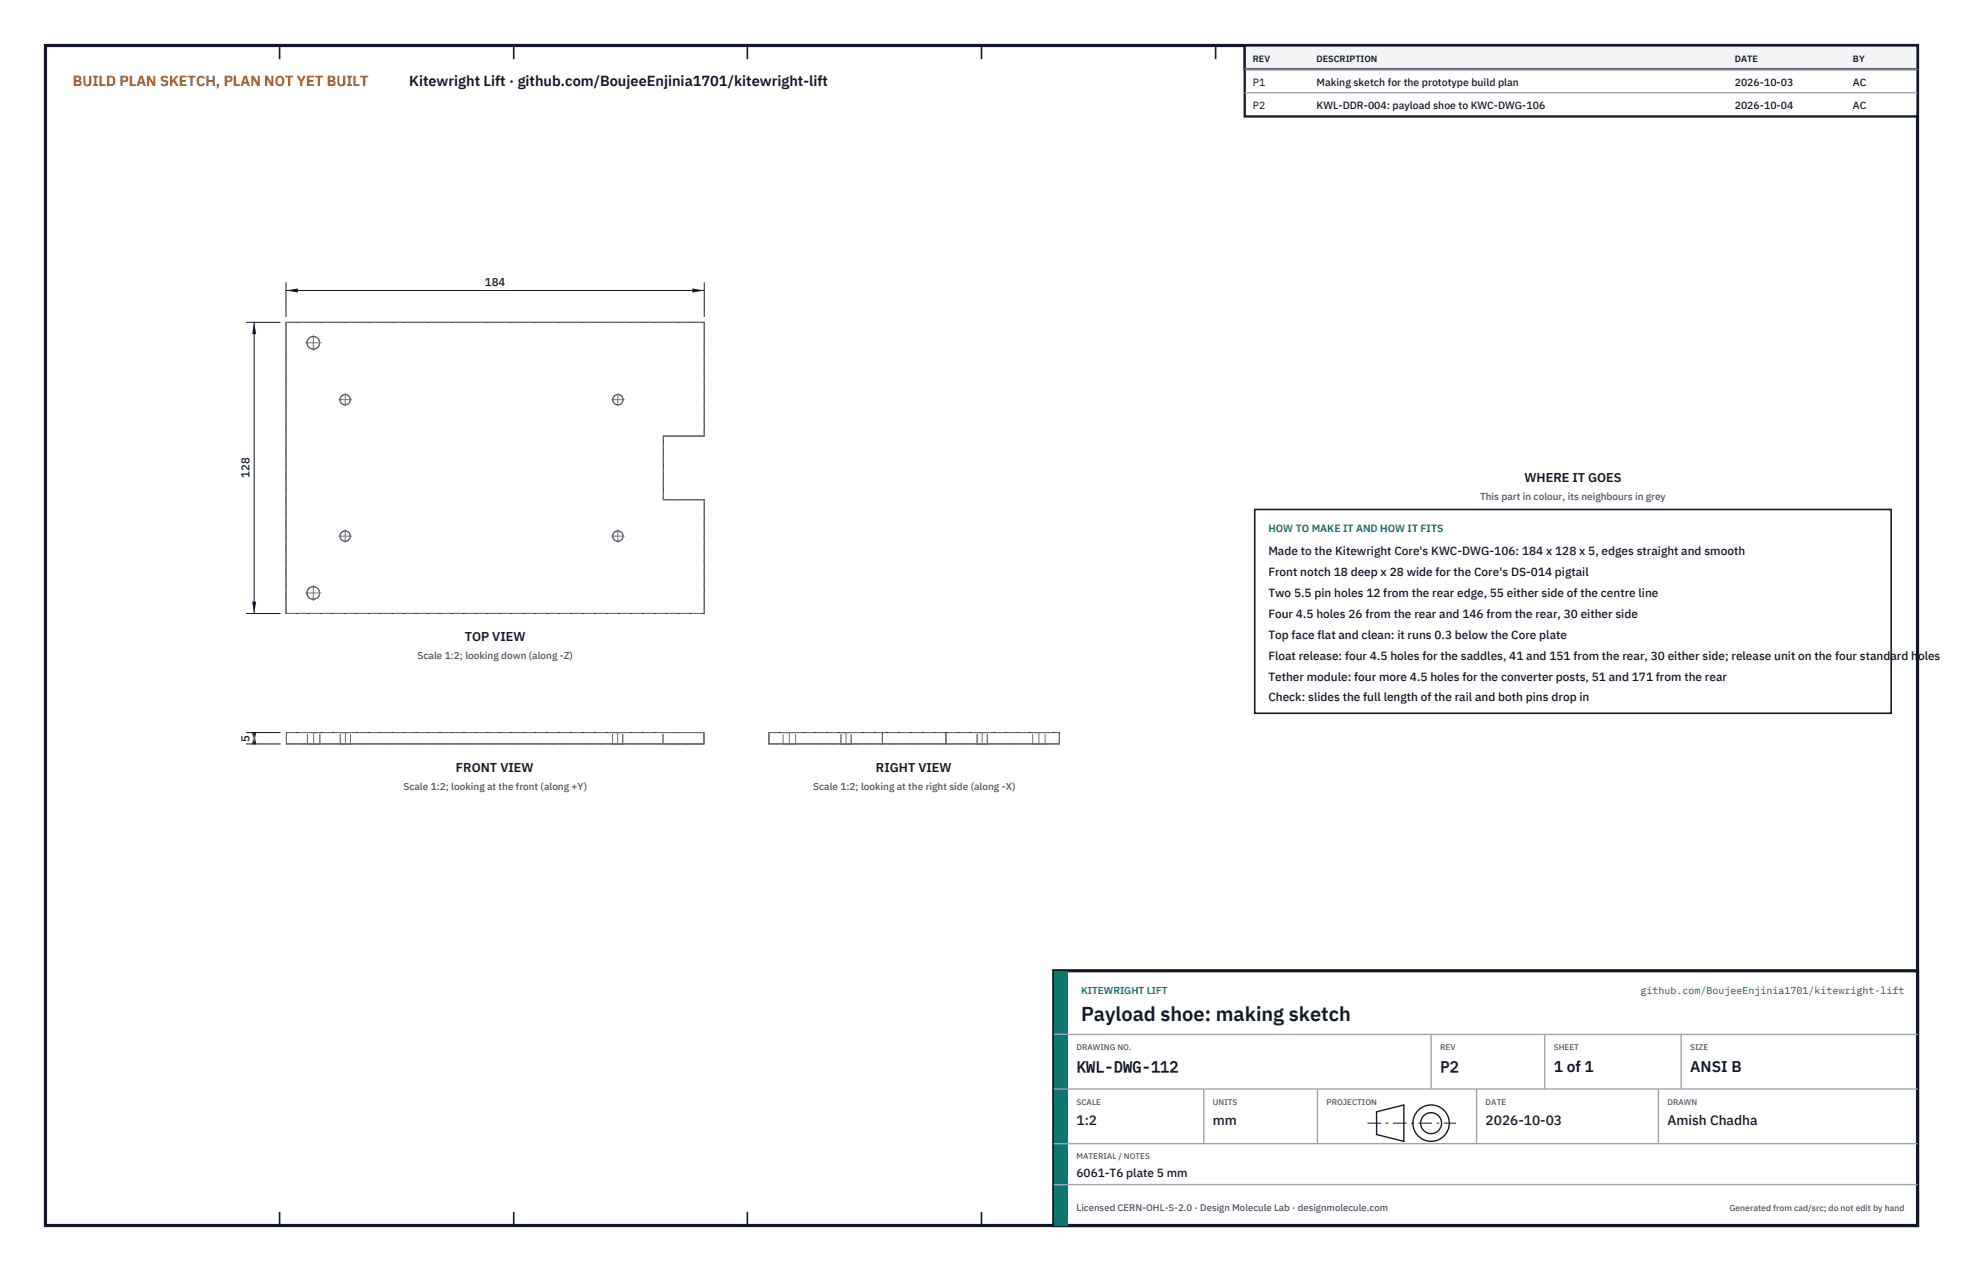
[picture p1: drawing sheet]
<svg xmlns="http://www.w3.org/2000/svg" width="432mm" height="279mm" viewBox="0 0 432 279" stroke-linecap="round" stroke-linejoin="round" font-family="sans-serif">
<defs><g id="words">
<text font-size="4.4" fill="#111827" x="237.8" y="224.4">Payload shoe: making sketch</text>
<g font-size="3.4" fill="#111827">
<text x="236.8" y="235.6">KWL-DWG-112</text>
<text x="316.8" y="235.6">P2</text>
<text x="341.8" y="235.6">1 of 1</text>
<text x="371.8" y="235.6">ANSI B</text>
</g>
<text font-size="3.2" fill="#b45309" x="16" y="19">BUILD PLAN SKETCH, PLAN NOT YET BUILT</text>
<text font-size="3.2" fill="#111827" x="90" y="19">Kitewright Lift · github.com/BoujeeEnjinia1701/kitewright-lift</text>
<g font-size="3" fill="#111827">
<text x="236.8" y="247.2">1:2</text>
<text x="266.8" y="247.2">mm</text>
<text x="326.8" y="247.2">2026-10-03</text>
<text x="366.8" y="247.2">Amish Chadha</text>
</g>
<g font-size="2.8" fill="#111827">
<text x="335.3" y="106">WHERE IT GOES</text>
<text x="102.2" y="140.9">TOP VIEW</text>
<text x="100.3" y="169.6">FRONT VIEW</text>
<text x="192.7" y="169.6">RIGHT VIEW</text>
</g>
<g font-size="2.6" fill="#111827">
<text x="279" y="122">Made to the Kitewright Core's KWC-DWG-106: 184 x 128 x 5, edges straight and smooth</text>
<text x="279" y="126.6">Front notch 18 deep x 28 wide for the Core's DS-014 pigtail</text>
<text x="279" y="131.2">Two 5.5 pin holes 12 from the rear edge, 55 either side of the centre line</text>
<text x="279" y="135.8">Four 4.5 holes 26 from the rear and 146 from the rear, 30 either side</text>
<text x="279" y="140.4">Top face flat and clean: it runs 0.3 below the Core plate</text>
<text x="279" y="145">Float release: four 4.5 holes for the saddles, 41 and 151 from the rear, 30 either side; release unit on the four standard holes</text>
<text x="279" y="149.6">Tether module: four more 4.5 holes for the converter posts, 51 and 171 from the rear</text>
<text x="279" y="154.2">Check: slides the full length of the rail and both pins drop in</text>
<text x="236.8" y="258.8">6061-T6 plate 5 mm</text>
</g>
<g font-size="2.5" fill="#111827">
<text x="106.7" y="62.9">184</text>
<text x="54.9" y="105.1" transform="rotate(-90 54.9 105.1)">128</text>
<text x="54.9" y="163.1" transform="rotate(-90 54.9 163.1)">5</text>
</g>
<g font-size="2.3" fill="#111827">
<text x="275.6" y="18.8">P1</text>
<text x="275.6" y="24">P2</text>
<text x="289.6" y="18.8">Making sketch for the prototype build plan</text>
<text x="289.6" y="24">KWL-DDR-004: payload shoe to KWC-DWG-106</text>
<text x="381.6" y="18.8">2026-10-03</text>
<text x="381.6" y="24">2026-10-04</text>
<text x="407.6" y="18.8">AC</text>
<text x="407.6" y="24">AC</text>
</g>
<text font-size="2.3" fill="#0f766e" x="279" y="117">HOW TO MAKE IT AND HOW IT FITS</text>
<g font-size="2.2" fill="#4b5563">
<text x="325.6" y="110">This part in colour, its neighbours in grey</text>
<text x="91.8" y="145">Scale 1:2; looking down (along -Z)</text>
<text x="88.7" y="173.6">Scale 1:2; looking at the front (along +Y)</text>
<text x="178.9" y="173.6">Scale 1:2; looking at the right side (along -X)</text>
</g>
<g font-size="2.2" fill="#0f766e">
<text x="237.8" y="218.4">KITEWRIGHT LIFT</text>
<text x="360.9" y="218.4">github.com/BoujeeEnjinia1701/kitewright-lift</text>
</g>
<text font-size="2.1" fill="#4b5563" x="236.8" y="266.2">Licensed CERN-OHL-S-2.0 · Design Molecule Lab · designmolecule.com</text>
<g font-size="2" fill="#111827">
<text x="275.6" y="13.6">REV</text>
<text x="289.6" y="13.6">DESCRIPTION</text>
<text x="381.6" y="13.6">DATE</text>
<text x="407.6" y="13.6">BY</text>
</g>
<text font-size="1.9" fill="#4b5563" x="380.4" y="266.2">Generated from cad/src; do not edit by hand</text>
<g font-size="1.8" fill="#4b5563">
<text x="236.8" y="230.8">DRAWING NO.</text>
<text x="316.8" y="230.8">REV</text>
<text x="341.8" y="230.8">SHEET</text>
<text x="371.8" y="230.8">SIZE</text>
<text x="236.8" y="242.8">SCALE</text>
<text x="266.8" y="242.8">UNITS</text>
<text x="291.8" y="242.8">PROJECTION</text>
<text x="326.8" y="242.8">DATE</text>
<text x="366.8" y="242.8">DRAWN</text>
<text x="236.8" y="254.8">MATERIAL / NOTES</text>
</g>
</g></defs>
<path d="M10 10h411.8v259.4h-411.8z" fill="none" stroke="#111827" stroke-width=".7" stroke-linecap="butt"/>
<g fill="none" stroke="#111827" stroke-width=".35">
<path d="M61.5 10v3M113 10v3M164.4 10v3M215.9 10v3M267.4 10v3M318.9 10v3M370.3 10v3M61.5 266.4v3M113 266.4v3M164.4 266.4v3M215.9 266.4v3M267.4 266.4v3"/>
<path d="M318.9 266.4v3M370.3 266.4v3"/>
</g>
<g fill="none" stroke="#111727" stroke-width=".22">
<path d="M62.9 70.9h92v25h-9v14h9v25h-92zM63 161h91.8v2.5h-91.8zM169.1 161h63.9v2.5h-63.9zM194.1 161v2.5M208.1 161v2.5"/>
<circle cx="68.9" cy="75.4" r="1.39"/>
<circle cx="75.9" cy="87.9" r="1.13"/>
<circle cx="135.9" cy="87.9" r="1.13"/>
<circle cx="75.9" cy="117.9" r="1.13"/>
<circle cx="135.9" cy="117.9" r="1.13"/>
<circle cx="68.9" cy="130.4" r="1.39"/>
</g>
<g fill="none" stroke="#6a7180" stroke-width=".22" stroke-dasharray="2.1 .5">
<path d="M62.9 70.9h92M154.9 95.9v-25M154.9 95.9h-9M145.9 109.9v-14M154.9 109.9h-9M62.9 134.9v-64M62.9 134.9h92M154.9 134.9v-25M63 163.5v-2.5M63 161h91.8M63 163.5h91.8M67.6 161h2.8"/>
<path d="M67.6 163.5h2.8M67.6 163.5v-2.5M70.4 161h-2.8M70.4 163.5h-2.8M70.4 163.5v-2.5M74.9 161h2.2M74.9 163.5h2.2M74.9 163.5v-2.5M77.1 161h-2.2M77.1 163.5h-2.2M77.1 163.5v-2.5M134.7 161h2.3"/>
<path d="M134.7 163.5h2.3M134.7 163.5v-2.5M137 161h-2.3M137 163.5h-2.3M137 163.5v-2.5M145.8 163.5v-2.5M154.8 161h-9M154.8 163.5v-2.5M154.8 163.5h-9M169.1 163.5v-2.5M169.1 161h63.9M169.1 163.5h63.9"/>
<path d="M172.3 161h1.3M172.3 163.5h1.3M172.3 163.5v-2.5M173.6 161h1.4M173.6 163.5h1.4M175 161h-2.7M175 163.5h-2.7M175 163.5v-2.5M185 161h1.1M185 163.5h1.1M185 163.5v-2.5M186.1 161h1.1"/>
<path d="M186.1 163.5h1.1M187.2 161h-2.2M187.2 163.5h-2.2M187.2 163.5v-2.5M194.1 163.5v-2.5M208.1 163.5v-2.5M214.9 161h1.2M214.9 163.5h1.2M214.9 163.5v-2.5M216.1 161h1.1M216.1 163.5h1.1M217.2 161h-2.3"/>
<path d="M217.2 163.5h-2.3M217.2 163.5v-2.5M227.2 161h1.3M227.2 163.5h1.3M227.2 163.5v-2.5M228.5 161h1.4M228.5 163.5h1.4M229.9 161h-2.7M229.9 163.5h-2.7M229.9 163.5v-2.5M233 163.5v-2.5"/>
<circle cx="68.9" cy="75.4" r="1.39"/>
<circle cx="75.9" cy="87.9" r="1.13"/>
<circle cx="135.9" cy="87.9" r="1.13"/>
<circle cx="75.9" cy="117.9" r="1.13"/>
<circle cx="135.9" cy="117.9" r="1.13"/>
<circle cx="68.9" cy="130.4" r="1.39"/>
</g>
<g fill="none" stroke="#6a7180" stroke-width=".22" stroke-dasharray="4.2 .5 0 .5">
<path d="M67.2 75.4h3.4M68.9 77.1v-3.5M74.5 87.9h2.8M75.9 89.3v-2.8M134.5 87.9h2.8M135.9 89.3v-2.8M74.5 117.9h2.8M75.9 119.3v-2.9M134.5 117.9h2.8M135.9 119.3v-2.9M67.2 130.4h3.4M68.9 132.1v-3.5"/>
<path d="M69 163.5v-2.5M76 163.5v-2.5M135.9 163.5v-2.5M173.6 163.5v-2.5M186.1 163.5v-2.5M216.1 163.5v-2.5M228.5 163.5v-2.5"/>
</g>
<path d="M62.9 62.1v7.6M62.9 63.9h92M154.9 62.1v7.6" fill="none" stroke="#111827" stroke-width=".22"/>
<path d="M62.9 63.9l2.6-.5v.9zM152.3 63.4v.9l2.6-.4z" fill="#111827"/>
<path d="M54.1 70.9h7.6M55.9 70.9v64M54.1 134.9h7.6" fill="none" stroke="#111827" stroke-width=".22"/>
<path d="M55.9 70.9l-.4 2.6h.9zM55.5 132.3h.9l-.5 2.6z" fill="#111827"/>
<path d="M54.1 161h7.6M54.1 163.5h7.6M55.9 161v2.5" fill="none" stroke="#111827" stroke-width=".22"/>
<path d="M55.9 161l-.4 2.6h.9zM55.5 160.9h.9l-.5 2.6z" fill="#111827"/>
<path d="M276 112h140v44.8h-140z" fill="#fff" stroke="#111827" stroke-width=".35"/>
<path d="M273.8 10h148v15.6h-148z" fill="#fff" stroke="#111827" stroke-width=".5"/>
<path d="M273.8 10h148v5.2h-148z" fill="#f3f4f6" stroke="#111827" stroke-width=".5"/>
<path d="M273.8 15.2h148M273.8 20.4h148" fill="none" stroke="#9ca3af" stroke-width=".3"/>
<path d="M231.8 213.4h190v56h-190z" fill="#fff" stroke="#111827" stroke-width=".7" stroke-linecap="butt"/>
<path d="M231.8 213.4h3v56h-3z" fill="#0f766e"/>
<path d="M231.8 227.4h190M231.8 239.4h190M264.8 239.4v12M289.8 239.4v12M314.8 227.4v12M324.8 239.4v12M339.8 227.4v12M364.8 239.4v12M369.8 227.4v12M231.8 251.4h190M231.8 260.4h190" fill="none" stroke="#9ca3af" stroke-width=".3"/>
<g fill="none" stroke="#111827" stroke-width=".3">
<path d="M302.8 244.4l6-1.5v8l-6-1.5z"/>
<circle cx="314.8" cy="246.9" r="4"/>
<circle cx="314.8" cy="246.9" r="2.3"/>
</g>
<path d="M300.8 246.9h19.5" fill="none" stroke="#111827" stroke-width=".22" stroke-dasharray="3 1 .6 1" stroke-linecap="butt"/>
<use href="#words"/>
</svg>
